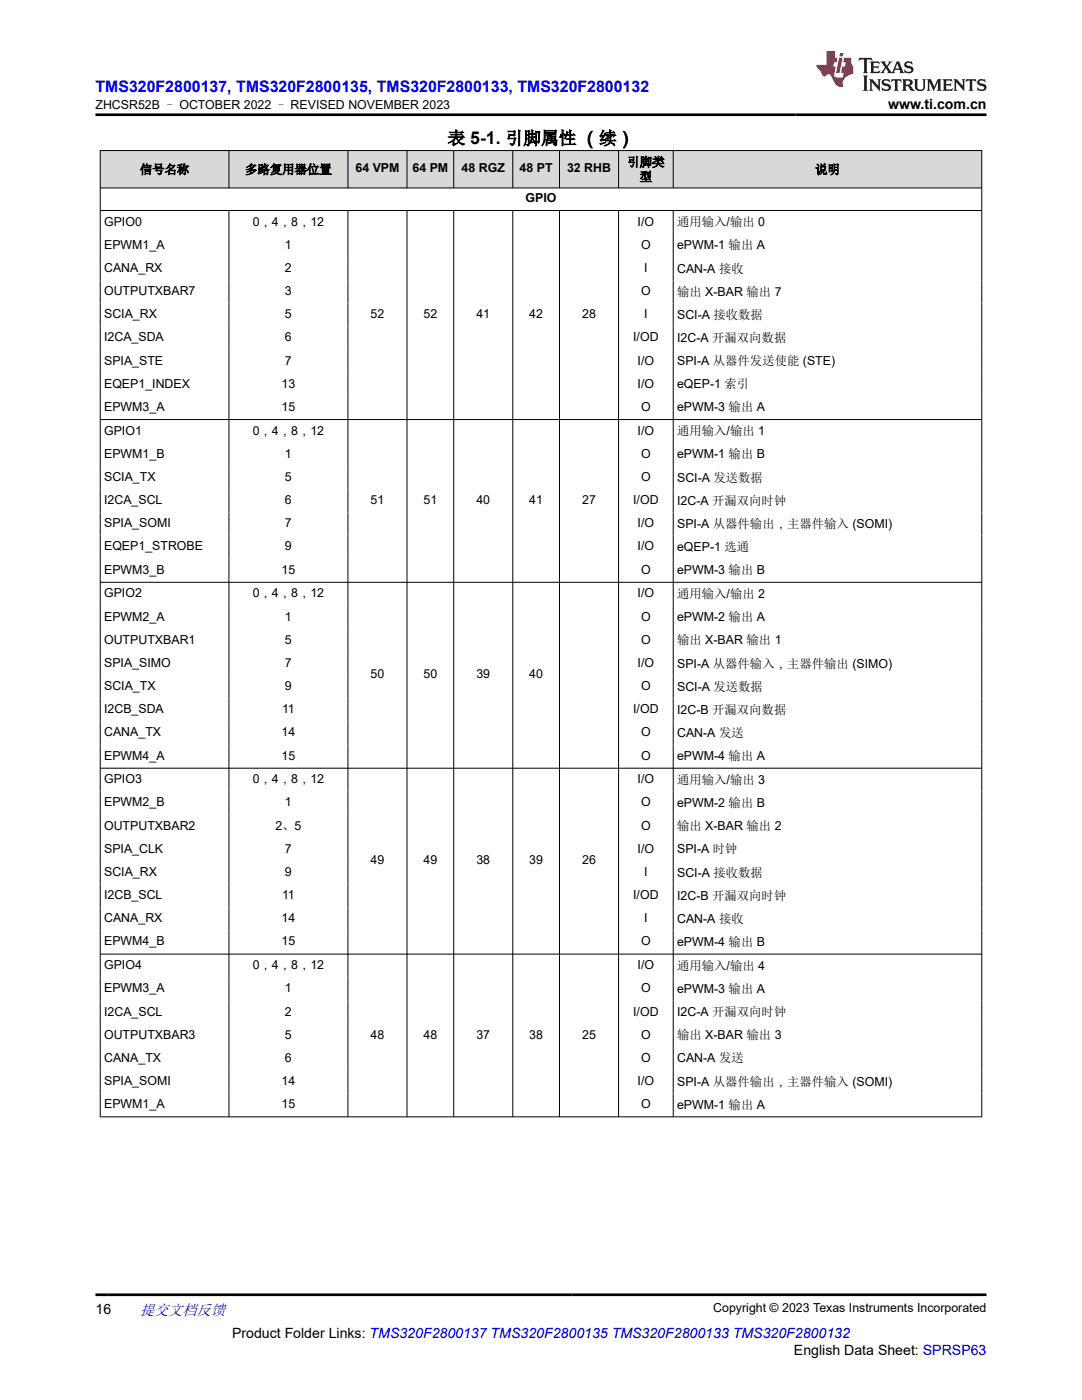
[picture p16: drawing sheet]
<svg xmlns="http://www.w3.org/2000/svg" width="216mm" height="279mm" viewBox="0 0 216 279" stroke-linecap="round" stroke-linejoin="round" font-family="sans-serif">
<defs><g id="words">
<text font-size="3.5" x="89.3" y="28.8">表 5-1. 引脚属性 （续）</text>
<text font-size="3.2" fill="#00f" x="19" y="18.3">TMS320F2800137, TMS320F2800135, TMS320F2800133, TMS320F2800132</text>
<text font-size="3" fill="#00f" x="27.9" y="262.4">提交文档反馈</text>
<g font-size="2.8">
<text x="177.2" y="21.7">www.ti.com.cn</text>
<text x="19" y="262.1">16</text>
<text x="46.3" y="266.9">Product Folder Links: TMS320F2800137 TMS320F2800135 TMS320F2800133 TMS320F2800132</text>
<text x="158.4" y="270.3">English Data Sheet: SPRSP63</text>
</g>
<g font-size="2.5">
<text x="19" y="21.8">ZHCSR52B – OCTOBER 2022 – REVISED NOVEMBER 2023</text>
<text x="27.9" y="34.7">信号名称</text>
<text x="48.9" y="34.7">多路复用器位置</text>
<text x="70.9" y="34.4">64 VPM</text>
<text x="82.3" y="34.4">64 PM</text>
<text x="92.1" y="34.4">48 RGZ</text>
<text x="103.7" y="34.4">48 PT</text>
<text x="113.1" y="34.4">32 RHB</text>
<text x="125.2" y="33.2">引脚类</text>
<text x="162.6" y="34.7">说明</text>
<text x="104.9" y="40.4">GPIO</text>
<text x="127.6" y="36.1">型</text>
<text x="20.8" y="45">GPIO0</text>
<text x="50.4" y="45">0，4，8，12</text>
<text x="127.2" y="45">I/O</text>
<text x="135.1" y="45.1">通用输入/输出 0</text>
<text x="20.8" y="49.6">EPWM1_A</text>
<text x="56.9" y="49.6">1</text>
<text x="127.9" y="49.6">O</text>
<text x="135.1" y="49.8">ePWM-1 输出 A</text>
<text x="20.8" y="54.3">CANA_RX</text>
<text x="20.8" y="58.9">OUTPUTXBAR7</text>
<text x="56.9" y="54.3">2</text>
<text x="56.9" y="58.9">3</text>
<text x="127.9" y="58.9">O</text>
<text x="128.5" y="54.3">I</text>
<text x="135.1" y="54.4">CAN-A 接收</text>
<text x="135.1" y="59">输出 X-BAR 输出 7</text>
<text x="20.8" y="63.5">SCIA_RX</text>
<text x="56.9" y="63.5">5</text>
<text x="73.9" y="63.5">52</text>
<text x="84.5" y="63.5">52</text>
<text x="95.1" y="63.5">41</text>
<text x="105.6" y="63.5">42</text>
<text x="116.2" y="63.5">28</text>
<text x="128.5" y="63.5">I</text>
<text x="135.1" y="63.6">SCI-A 接收数据</text>
<text x="20.8" y="68.1">I2CA_SDA</text>
<text x="56.9" y="68.1">6</text>
<text x="126.3" y="68.1">I/OD</text>
<text x="135.1" y="68.3">I2C-A 开漏双向数据</text>
<text x="20.8" y="72.8">SPIA_STE</text>
<text x="20.8" y="77.4">EQEP1_INDEX</text>
<text x="56.2" y="77.4">13</text>
<text x="56.9" y="72.8">7</text>
<text x="127.2" y="72.8">I/O</text>
<text x="127.2" y="77.4">I/O</text>
<text x="135.1" y="72.9">SPI-A 从器件发送使能 (STE)</text>
<text x="135.1" y="77.5">eQEP-1 索引</text>
<text x="20.8" y="82">EPWM3_A</text>
<text x="56.2" y="82">15</text>
<text x="127.9" y="82">O</text>
<text x="135.1" y="82.1">ePWM-3 输出 A</text>
<text x="20.8" y="86.7">GPIO1</text>
<text x="50.4" y="86.7">0，4，8，12</text>
<text x="127.2" y="86.7">I/O</text>
<text x="135.1" y="86.9">通用输入/输出 1</text>
<text x="20.8" y="91.4">EPWM1_B</text>
<text x="20.8" y="96">SCIA_TX</text>
<text x="56.9" y="91.4">1</text>
<text x="56.9" y="96">5</text>
<text x="127.9" y="91.4">O</text>
<text x="127.9" y="96">O</text>
<text x="135.1" y="91.5">ePWM-1 输出 B</text>
<text x="20.8" y="100.6">I2CA_SCL</text>
<text x="56.9" y="100.6">6</text>
<text x="73.9" y="100.6">51</text>
<text x="84.5" y="100.6">51</text>
<text x="95.1" y="100.6">40</text>
<text x="105.6" y="100.6">41</text>
<text x="116.2" y="100.6">27</text>
<text x="126.3" y="100.6">I/OD</text>
<text x="135.1" y="96.1">SCI-A 发送数据</text>
<text x="135.1" y="100.7">I2C-A 开漏双向时钟</text>
<text x="20.8" y="105.2">SPIA_SOMI</text>
<text x="56.9" y="105.2">7</text>
<text x="127.2" y="105.2">I/O</text>
<text x="135.1" y="105.4">SPI-A 从器件输出，主器件输入 (SOMI)</text>
<text x="20.8" y="109.9">EQEP1_STROBE</text>
<text x="56.9" y="109.9">9</text>
<text x="127.2" y="109.9">I/O</text>
<text x="135.1" y="110">eQEP-1 选通</text>
<text x="20.8" y="114.5">EPWM3_B</text>
<text x="20.8" y="119.2">GPIO2</text>
<text x="50.4" y="119.2">0，4，8，12</text>
<text x="56.2" y="114.5">15</text>
<text x="127.2" y="119.2">I/O</text>
<text x="127.9" y="114.5">O</text>
<text x="135.1" y="114.6">ePWM-3 输出 B</text>
<text x="135.1" y="119.3">通用输入/输出 2</text>
<text x="20.8" y="123.8">EPWM2_A</text>
<text x="56.9" y="123.8">1</text>
<text x="127.9" y="123.8">O</text>
<text x="135.1" y="124">ePWM-2 输出 A</text>
<text x="20.8" y="128.5">OUTPUTXBAR1</text>
<text x="56.9" y="128.5">5</text>
<text x="127.9" y="128.5">O</text>
<text x="135.1" y="128.6">输出 X-BAR 输出 1</text>
<text x="20.8" y="133.1">SPIA_SIMO</text>
<text x="20.8" y="137.7">SCIA_TX</text>
<text x="56.9" y="133.1">7</text>
<text x="56.9" y="137.7">9</text>
<text x="73.9" y="135.4">50</text>
<text x="84.5" y="135.4">50</text>
<text x="95.1" y="135.4">39</text>
<text x="105.6" y="135.4">40</text>
<text x="127.2" y="133.1">I/O</text>
<text x="127.9" y="137.7">O</text>
<text x="135.1" y="133.2">SPI-A 从器件输入，主器件输出 (SIMO)</text>
<text x="135.1" y="137.8">SCI-A 发送数据</text>
<text x="20.8" y="142.3">I2CB_SDA</text>
<text x="56.3" y="142.3">11</text>
<text x="126.3" y="142.3">I/OD</text>
<text x="135.1" y="142.5">I2C-B 开漏双向数据</text>
<text x="20.8" y="147">CANA_TX</text>
<text x="56.2" y="147">14</text>
<text x="127.9" y="147">O</text>
<text x="135.1" y="147.1">CAN-A 发送</text>
<text x="20.8" y="151.6">EPWM4_A</text>
<text x="56.2" y="151.6">15</text>
<text x="127.9" y="151.6">O</text>
<text x="135.1" y="151.7">ePWM-4 输出 A</text>
<text x="20.8" y="156.3">GPIO3</text>
<text x="20.8" y="160.9">EPWM2_B</text>
<text x="50.4" y="156.3">0，4，8，12</text>
<text x="56.9" y="160.9">1</text>
<text x="127.2" y="156.3">I/O</text>
<text x="127.9" y="160.9">O</text>
<text x="135.1" y="156.4">通用输入/输出 3</text>
<text x="135.1" y="161.1">ePWM-2 输出 B</text>
<text x="20.8" y="165.6">OUTPUTXBAR2</text>
<text x="54.9" y="165.7">2、5</text>
<text x="127.9" y="165.6">O</text>
<text x="135.1" y="165.7">输出 X-BAR 输出 2</text>
<text x="20.8" y="170.2">SPIA_CLK</text>
<text x="56.9" y="170.2">7</text>
<text x="73.9" y="172.5">49</text>
<text x="84.5" y="172.5">49</text>
<text x="95.1" y="172.5">38</text>
<text x="105.6" y="172.5">39</text>
<text x="116.2" y="172.5">26</text>
<text x="127.2" y="170.2">I/O</text>
<text x="135.1" y="170.3">SPI-A 时钟</text>
<text x="20.8" y="174.8">SCIA_RX</text>
<text x="20.8" y="179.4">I2CB_SCL</text>
<text x="56.3" y="179.4">11</text>
<text x="56.9" y="174.8">9</text>
<text x="126.3" y="179.4">I/OD</text>
<text x="128.5" y="174.8">I</text>
<text x="135.1" y="174.9">SCI-A 接收数据</text>
<text x="135.1" y="179.6">I2C-B 开漏双向时钟</text>
<text x="20.8" y="184.1">CANA_RX</text>
<text x="56.2" y="184.1">14</text>
<text x="128.5" y="184.1">I</text>
<text x="135.1" y="184.2">CAN-A 接收</text>
<text x="20.8" y="188.7">EPWM4_B</text>
<text x="56.2" y="188.7">15</text>
<text x="127.9" y="188.7">O</text>
<text x="135.1" y="188.8">ePWM-4 输出 B</text>
<text x="20.8" y="193.4">GPIO4</text>
<text x="50.4" y="193.4">0，4，8，12</text>
<text x="127.2" y="193.4">I/O</text>
<text x="135.1" y="193.6">通用输入/输出 4</text>
<text x="20.8" y="198">EPWM3_A</text>
<text x="20.8" y="202.7">I2CA_SCL</text>
<text x="56.9" y="198">1</text>
<text x="56.9" y="202.7">2</text>
<text x="126.3" y="202.7">I/OD</text>
<text x="127.9" y="198">O</text>
<text x="135.1" y="198.2">ePWM-3 输出 A</text>
<text x="135.1" y="202.8">I2C-A 开漏双向时钟</text>
<text x="20.8" y="207.3">OUTPUTXBAR3</text>
<text x="56.9" y="207.3">5</text>
<text x="73.9" y="207.3">48</text>
<text x="84.5" y="207.3">48</text>
<text x="95.1" y="207.3">37</text>
<text x="105.6" y="207.3">38</text>
<text x="116.2" y="207.3">25</text>
<text x="127.9" y="207.3">O</text>
<text x="135.1" y="207.4">输出 X-BAR 输出 3</text>
<text x="20.8" y="211.9">CANA_TX</text>
<text x="56.9" y="211.9">6</text>
<text x="127.9" y="211.9">O</text>
<text x="135.1" y="212">CAN-A 发送</text>
<text x="20.8" y="216.5">SPIA_SOMI</text>
<text x="20.8" y="221.2">EPWM1_A</text>
<text x="56.2" y="216.5">14</text>
<text x="56.2" y="221.2">15</text>
<text x="127.2" y="216.5">I/O</text>
<text x="127.9" y="221.2">O</text>
<text x="135.1" y="216.7">SPI-A 从器件输出，主器件输入 (SOMI)</text>
<text x="135.1" y="221.3">ePWM-1 输出 A</text>
<text x="142.3" y="261.8">Copyright © 2023 Texas Instruments Incorporated</text>
</g>
</g></defs>
<g fill="#d8d8d8">
<path d="M20 30h175.9v7.5h-175.9z" fill-rule="evenodd"/>
<path d="M20.1 30.1h25.5v7.3h-25.5z" fill-rule="evenodd"/>
<path d="M45.7 30.1h23.7v7.3h-23.7z" fill-rule="evenodd"/>
<path d="M69.5 30.1h11.7v7.3h-11.7z" fill-rule="evenodd"/>
<path d="M81.3 30.1h9.2v7.3h-9.2z" fill-rule="evenodd"/>
<path d="M90.6 30.1h11.7v7.3h-11.7z" fill-rule="evenodd"/>
<path d="M102.4 30.1h9.2v7.3h-9.2z" fill-rule="evenodd"/>
<path d="M111.7 30.1h11.7v7.3h-11.7z" fill-rule="evenodd"/>
<path d="M123.5 30.1h10.8v7.3h-10.8z" fill-rule="evenodd"/>
<path d="M134.4 30.1h61.4v7.3h-61.4z" fill-rule="evenodd"/>
</g>
<g fill="none" stroke="#000" stroke-width=".2">
<path d="M19.9 30h176.1M19.9 37.5h176.1M20 30v193M45.7 30v7.6M69.4 30v7.6M81.2 30v7.6M90.5 30v7.6M102.3 30v7.6M111.6 30v7.6M123.4 30v7.6M134.3 30v7.6M195.9 30v193"/>
<path d="M19.9 42h176.1M45.7 42v181M69.4 42v181M81.2 42v181M90.5 42v181M102.3 42v181M111.6 42v181M123.4 42v181M134.3 42v181M19.9 83.7h176.1M19.9 116.2h176.1M19.9 153.3h176.1"/>
<path d="M19.9 190.4h176.1M19.9 222.9h176.1"/>
</g>
<path d="M171.5 11.6l-.2 .5 .5-.2h.6v.1v2.2l-.2 .4h1l-.2-.4v-2.2v-.1h.5l.5 .2-.1-.5zM173.6 12.3l.2 .4v1.5l-.2 .4h1.9l.1-.6a1.08 1.08 0 0 1-1.3 .2v-.7h.6l.4 .2v-.7l-.4 .2h-.6v-.5l.2-.2a1 1 0 0 1 1 .3l-.1-.5zM175.7 12.3l.9 1.1-1 1.2h.9l-.2-.2 .5-.8 .4 .8-.2 .2h1.6l-.2-.2 .2-.5h.9l.1 .5-.1 .2h.9l-.2-.3-.8-2h-.5l-.9 2.2-.9-1.1 .9-1.1h-.8l.2 .2-.4 .6-.4-.6 .2-.2zM179 12.7l.4 1h-.7zM180.7 12.4a.65 .65 0 0 0-.2 .7 .65 .65 0 0 0 .6 .5l.6 .1 .1 .3a.79 .79 0 0 1-.7 .4 .79 .79 0 0 1-.7-.5l.1 .7 .2-.1a.93 .93 0 0 0 1.1 .1 .93 .93 0 0 0 .4-1 1.46 1.46 0 0 0-1.2-.6l-.1-.3a1.09 1.09 0 0 1 1.2 .2l-.2-.6-.1 .1-.5-.2zM172.2 15.1l.2 .4v2.2l-.2 .4h1l-.2-.4v-2.2l.2-.4zM173.4 15.8l.2 .4v1.5l-.2 .4h.8l-.3-.4 .1-1.3 1.6 1.8v-2l.2-.4h-.7l.1 .2 .1 1.1-1.2-1.3zM176.2 15.9a.65 .65 0 0 0-.2 .8 .65 .65 0 0 0 .6 .4l.6 .2 .1 .2a.79 .79 0 0 1-.7 .4 .79 .79 0 0 1-.7-.5l.1 .7 .2-.1a.93 .93 0 0 0 1.1 .1 .93 .93 0 0 0 .4-.9 1.46 1.46 0 0 0-1.2-.6l-.1-.4a1.09 1.09 0 0 1 1.2 .2l-.1-.6-.2 .1-.5-.1zM177.9 15.8l-.1 .6a.63 .63 0 0 1 .8-.3v1.6l-.3 .4h1l-.2-.4v-1.6a.66 .66 0 0 1 .8 .3l-.1-.6zM180 15.8l.2 .4v1.5l-.2 .4h1l-.2-.2-.1-.7h.5l.1 .2a.79 .79 0 0 0 1.2 .6l-1-.9a.61 .61 0 0 0 .6-.6 .61 .61 0 0 0-.5-.7zM180.8 16.1h.1a.47 .47 0 0 1 .5 .1 .47 .47 0 0 1 .1 .5l-.1 .1-.7 .1zM182.3 15.8l.2 .2a2.27 2.27 0 0 0 .4 2 1.04 1.04 0 0 0 1.7-.7v-1.3l.2-.2h-.8l.2 .4v1.1a.6 .6 0 0 1-.6 .6 .6 .6 0 0 1-.6-.6v-1.1l.3-.4zM184.9 15.8l.2 .4v1.5l-.2 .4h.8l-.3-.4v-1.4l.9 1.9 .9-1.9v1.4l-.3 .4h1l-.2-.4v-1.5l.2-.4h-.8l-.7 1.5-.6-1.5zM188.1 15.8l.2 .4v1.5l-.2 .4h1.9l.1-.6a1.09 1.09 0 0 1-1.3 .2v-.7h.6l.4 .2v-.6l-.4 .2h-.6v-.6l.2-.1a1.01 1.01 0 0 1 1 .3l-.1-.6zM190.2 15.8l.3 .4v1.5l-.3 .4h.8l-.2-.4v-1.3l1.6 1.8v-2l.2-.4h-.7l.2 .2v1.1l-1.2-1.3zM192.8 15.8l-.1 .6a.63 .63 0 0 1 .8-.3v1.6l-.3 .4h1l-.2-.4v-1.6a.66 .66 0 0 1 .8 .3l-.1-.6zM195.2 15.9a.65 .65 0 0 0-.2 .8 .65 .65 0 0 0 .6 .4l.6 .2 .2 .2a.79 .79 0 0 1-.7 .4 .79 .79 0 0 1-.7-.5l.1 .7 .2-.1a.93 .93 0 0 0 1 .1 .93 .93 0 0 0 .5-.9 1.46 1.46 0 0 0-1.3-.6v-.4a1.09 1.09 0 0 1 1.2 .2l-.2-.6-.2 .1-.5-.1z" fill="#231f20"/>
<path d="M164.9 10.2v2.8h-2l.1 .3 .8 1a.95 .95 0 0 0 1 .9 .59 .59 0 0 1 .5-.4 .59 .59 0 0 1 .5 .4l.4 .7a1.59 1.59 0 0 0 2.1 1.4 1.61 1.61 0 0 1 1-2.3l1-.3-.1-1.5a1.59 1.59 0 0 1-.3-1.7h-1.5l-.2 .9h.6l-.2 .9h-.5l-.2 1v.2l.4 .1-.1 .9h-.7a.73 .73 0 0 1-1-.7l.3-1.5h-.5l.1-.9h.5l.2-.9h-.5v-1.3zM167.4 11.5l-.6 3.1h.7l.6-3.1zM167.6 10.6l-.1 .6h.7l.1-.6z" fill="#ed1c24"/>
<path d="M19 22.9h177.8M19 258.4h177.8" fill="none" stroke="#000" stroke-width=".53"/>
<use href="#words"/>
</svg>
